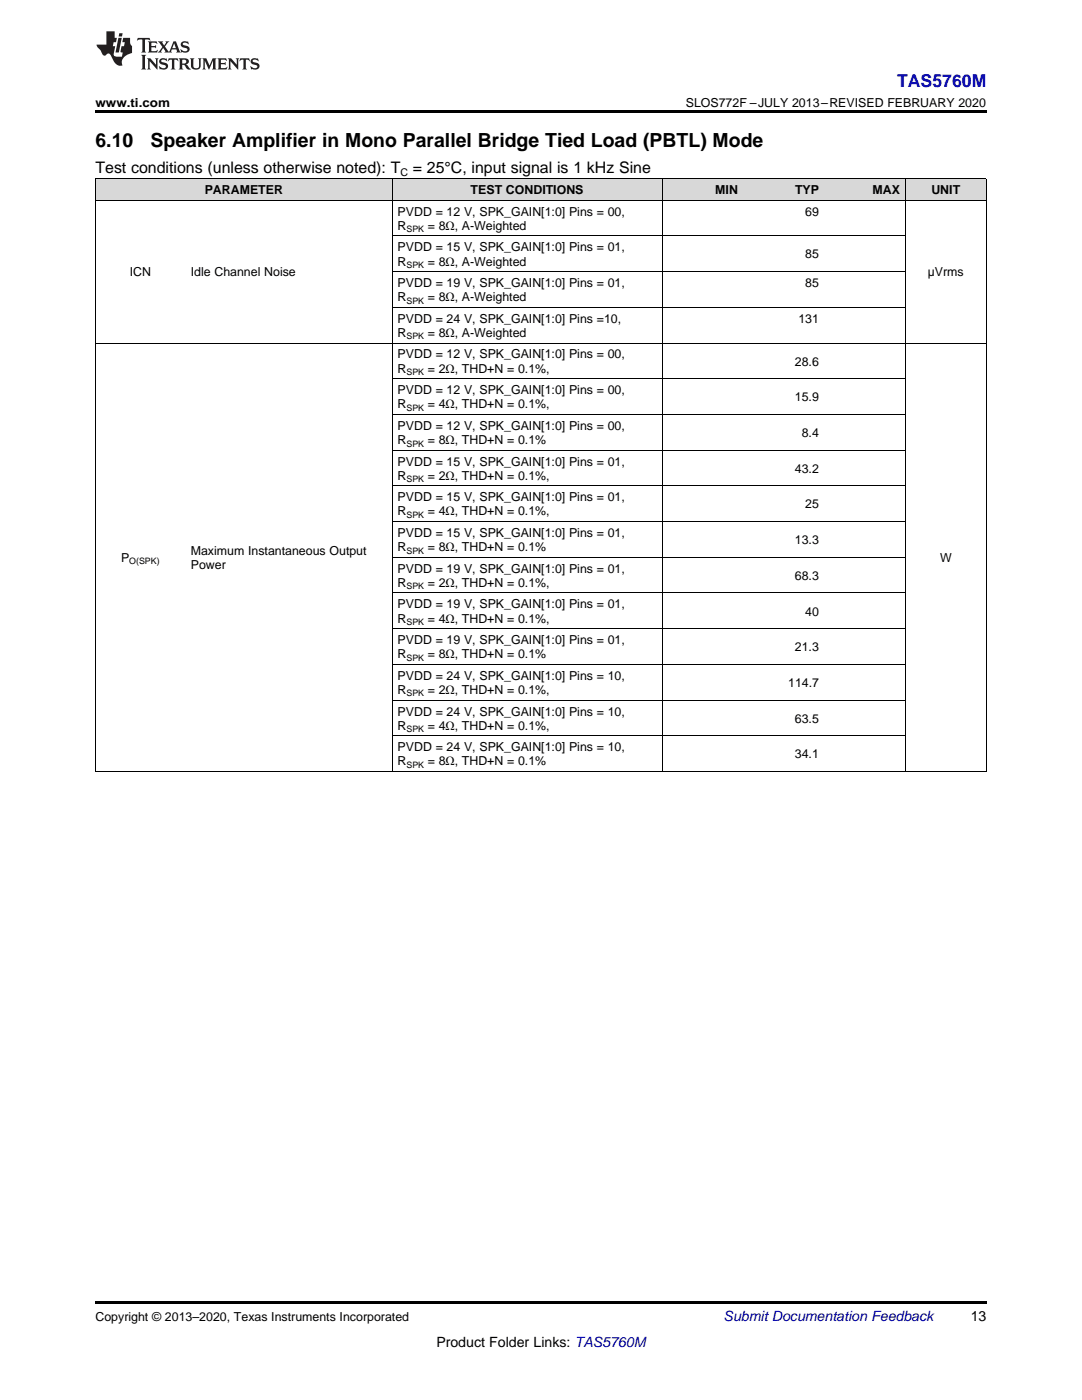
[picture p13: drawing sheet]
<svg xmlns="http://www.w3.org/2000/svg" width="216mm" height="279mm" viewBox="0 0 216 279" stroke-linecap="round" stroke-linejoin="round" font-family="sans-serif">
<defs><g id="words">
<g font-size="3.9">
<text x="19" y="29.3">6.10</text>
<text x="30.1" y="29.3">Speaker Amplifier in Mono Parallel Bridge Tied Load (PBTL) Mode</text>
</g>
<text font-size="3.5" fill="#00f" x="179" y="17.3">TAS5760M</text>
<g font-size="3.2">
<text x="19" y="34.4">Test conditions (unless otherwise noted): T</text>
<text x="82.4" y="34.4">= 25°C, input signal is 1 kHz Sine</text>
</g>
<text font-size="2.8" fill="#0000c8" x="144.4" y="263.6">Submit Documentation Feedback</text>
<g font-size="2.8">
<text x="193.7" y="263.6">13</text>
<text x="87.1" y="268.9">Product Folder Links: TAS5760M</text>
</g>
<g font-size="2.5">
<text x="19" y="21.4">www.ti.com</text>
<text x="136.8" y="21.4">SLOS772F –JULY 2013–REVISED FEBRUARY 2020</text>
<text x="40.9" y="38.7">PARAMETER</text>
<text x="93.9" y="38.7">TEST CONDITIONS</text>
<text x="142.7" y="38.7">MIN</text>
<text x="158.6" y="38.7">TYP</text>
<text x="174.1" y="38.7">MAX</text>
<text x="185.8" y="38.7">UNIT</text>
<text x="79.3" y="43">PVDD = 12 V, SPK_GAIN[1:0] Pins = 00,</text>
<text x="79.3" y="45.9">R</text>
<text x="85.4" y="45.9">= 8Ω, A-Weighted</text>
<text x="160.7" y="43">69</text>
<text x="79.3" y="50.2">PVDD = 15 V, SPK_GAIN[1:0] Pins = 01,</text>
<text x="79.3" y="53">R</text>
<text x="85.4" y="53">= 8Ω, A-Weighted</text>
<text x="160.7" y="51.6">85</text>
<text x="25.9" y="55.1">ICN</text>
<text x="38.1" y="55.1">Idle Channel Noise</text>
<text x="79.3" y="57.3">PVDD = 19 V, SPK_GAIN[1:0] Pins = 01,</text>
<text x="160.7" y="57.3">85</text>
<text x="185.1" y="55.1">µVrms</text>
<text x="79.3" y="60.1">R</text>
<text x="79.3" y="64.4">PVDD = 24 V, SPK_GAIN[1:0] Pins =10,</text>
<text x="85.4" y="60.1">= 8Ω, A-Weighted</text>
<text x="159.3" y="64.4">131</text>
<text x="79.3" y="67.2">R</text>
<text x="79.3" y="71.5">PVDD = 12 V, SPK_GAIN[1:0] Pins = 00,</text>
<text x="85.4" y="67.2">= 8Ω, A-Weighted</text>
<text x="79.3" y="74.4">R</text>
<text x="85.4" y="74.4">= 2Ω, THD+N = 0.1%,</text>
<text x="158.6" y="73">28.6</text>
<text x="79.3" y="78.7">PVDD = 12 V, SPK_GAIN[1:0] Pins = 00,</text>
<text x="79.3" y="81.5">R</text>
<text x="85.4" y="81.5">= 4Ω, THD+N = 0.1%,</text>
<text x="158.6" y="80.1">15.9</text>
<text x="79.3" y="85.8">PVDD = 12 V, SPK_GAIN[1:0] Pins = 00,</text>
<text x="79.3" y="88.6">R</text>
<text x="85.4" y="88.6">= 8Ω, THD+N = 0.1%</text>
<text x="160" y="87.2">8.4</text>
<text x="79.3" y="92.9">PVDD = 15 V, SPK_GAIN[1:0] Pins = 01,</text>
<text x="79.3" y="95.7">R</text>
<text x="85.4" y="95.7">= 2Ω, THD+N = 0.1%,</text>
<text x="158.6" y="94.3">43.2</text>
<text x="79.3" y="100">PVDD = 15 V, SPK_GAIN[1:0] Pins = 01,</text>
<text x="160.7" y="101.5">25</text>
<text x="79.3" y="102.9">R</text>
<text x="79.3" y="107.2">PVDD = 15 V, SPK_GAIN[1:0] Pins = 01,</text>
<text x="85.4" y="102.9">= 4Ω, THD+N = 0.1%,</text>
<text x="24.2" y="112.1">P</text>
<text x="38.1" y="110.7">Maximum Instantaneous Output</text>
<text x="38.1" y="113.6">Power</text>
<text x="79.3" y="110">R</text>
<text x="85.4" y="110">= 8Ω, THD+N = 0.1%</text>
<text x="158.6" y="108.6">13.3</text>
<text x="187.6" y="112.1">W</text>
<text x="79.3" y="114.3">PVDD = 19 V, SPK_GAIN[1:0] Pins = 01,</text>
<text x="79.3" y="117.1">R</text>
<text x="85.4" y="117.1">= 2Ω, THD+N = 0.1%,</text>
<text x="158.6" y="115.7">68.3</text>
<text x="79.3" y="121.4">PVDD = 19 V, SPK_GAIN[1:0] Pins = 01,</text>
<text x="79.3" y="124.2">R</text>
<text x="85.4" y="124.2">= 4Ω, THD+N = 0.1%,</text>
<text x="160.7" y="122.8">40</text>
<text x="79.3" y="128.6">PVDD = 19 V, SPK_GAIN[1:0] Pins = 01,</text>
<text x="79.3" y="131.4">R</text>
<text x="85.4" y="131.4">= 8Ω, THD+N = 0.1%</text>
<text x="158.6" y="130">21.3</text>
<text x="79.3" y="135.7">PVDD = 24 V, SPK_GAIN[1:0] Pins = 10,</text>
<text x="157.3" y="137.1">114.7</text>
<text x="79.3" y="138.5">R</text>
<text x="79.3" y="142.8">PVDD = 24 V, SPK_GAIN[1:0] Pins = 10,</text>
<text x="85.4" y="138.5">= 2Ω, THD+N = 0.1%,</text>
<text x="79.3" y="145.6">R</text>
<text x="79.3" y="149.9">PVDD = 24 V, SPK_GAIN[1:0] Pins = 10,</text>
<text x="85.4" y="145.6">= 4Ω, THD+N = 0.1%,</text>
<text x="158.6" y="144.2">63.5</text>
<text x="79.3" y="152.8">R</text>
<text x="85.4" y="152.8">= 8Ω, THD+N = 0.1%</text>
<text x="158.6" y="151.3">34.1</text>
<text x="19" y="263.6">Copyright © 2013–2020, Texas Instruments Incorporated</text>
</g>
<text font-size="2.1" x="79.9" y="35.1">C</text>
<g font-size="1.8">
<text x="81.1" y="46.4">SPK</text>
<text x="81.1" y="53.5">SPK</text>
<text x="81.1" y="60.6">SPK</text>
<text x="81.1" y="67.7">SPK</text>
<text x="81.1" y="74.9">SPK</text>
<text x="81.1" y="82">SPK</text>
<text x="81.1" y="89.1">SPK</text>
<text x="81.1" y="96.2">SPK</text>
<text x="81.1" y="103.4">SPK</text>
<text x="25.8" y="112.6">O(SPK)</text>
<text x="81.1" y="110.5">SPK</text>
<text x="81.1" y="117.6">SPK</text>
<text x="81.1" y="124.7">SPK</text>
<text x="81.1" y="131.9">SPK</text>
<text x="81.1" y="139">SPK</text>
<text x="81.1" y="146.1">SPK</text>
<text x="81.1" y="153.2">SPK</text>
</g>
</g></defs>
<g fill="#d8d8d8">
<path d="M19 35.7h18v4.3h-18z"/>
<path d="M37 35.7h41.3v4.3h-41.3z"/>
<path d="M78.3 35.7h53.9v4.3h-53.9z"/>
<path d="M132.2 35.7h16.1v4.3h-16.1z"/>
<path d="M148.3 35.7h16.2v4.3h-16.2z"/>
<path d="M164.5 35.7h16.2v4.3h-16.2z"/>
<path d="M180.7 35.7h16.1v4.3h-16.1z"/>
</g>
<path d="M19 22h177.8v.5h-177.8zM19 259.7h177.8v.5h-177.8z" fill="#000"/>
<g fill="none" stroke="#000" stroke-width=".2">
<path d="M19 40h177.8M19 35.6h177.8M19.1 35.7v118.3M78.2 35.7v118.3M132.1 35.7v118.3M180.6 35.7v118.3M196.8 35.7v118.3M78.3 54.2h102.4M78.3 47.1h102.4M19 68.5h177.8M78.3 75.6h102.4M78.3 61.3h102.4"/>
<path d="M78.3 97h102.4M78.3 89.8h102.4M78.3 82.7h102.4M78.3 118.3h102.4M78.3 111.2h102.4M78.3 104.1h102.4M78.3 139.7h102.4M78.3 132.6h102.4M78.3 125.5h102.4M19 154h177.8M78.3 146.8h102.4"/>
</g>
<g fill="#231f20">
<path d="M27.5 7.6l-.1 .5 .4-.2h.6v.1v2.1l-.2 .4h1l-.3-.4v-2.1l.1-.1h.5l.5 .2-.2-.5zM29.5 8.3l.2 .3v1.5l-.2 .4h1.8l.2-.6a1.04 1.04 0 0 1-1.3 .2v-.7h.6l.3 .2v-.6l-.3 .2h-.6v-.6l.8-.1 .4 .3-.2-.5zM31.5 8.3l.9 1.1-.9 1.1h.8l-.2-.2 .5-.7 .4 .7-.2 .2h1.5l-.1-.2 .1-.4h.9l.1 .4-.2 .2h1l-.3-.3-.7-1.9h-.5l-.9 2-.8-1 .9-1h-.8l.1 .3-.3 .5-.4-.6 .2-.2zM34.7 8.6l.4 1h-.7zM36.3 8.4a.63 .63 0 0 0-.2 .7 .63 .63 0 0 0 .6 .4l.6 .2 .1 .2a.75 .75 0 0 1-.7 .4 .75 .75 0 0 1-.6-.5l.1 .7 .1-.1a1.11 1.11 0 0 0 1.5-.6 1.13 1.13 0 0 0-1.2-.8l-.1-.4a1.04 1.04 0 0 1 1.2 .2l-.2-.5-.1 .1-.5-.2zM28.2 10.9l.2 .4v2.2l-.2 .4h1l-.3-.4v-2.2l.3-.4zM29.3 11.6l.3 .4v1.5l-.3 .4h.8l-.2-.4v-1.3l1.5 1.7v-1.9l.2-.4h-.7l.2 .4v.9l-1.1-1.3zM32 11.8a.62 .62 0 0 0-.2 .7 .62 .62 0 0 0 .6 .4l.6 .1 .1 .3a.76 .76 0 0 1-.7 .3 .76 .76 0 0 1-.6-.4l.1 .7 .1-.1a1.11 1.11 0 0 0 1.5-.6 1.13 1.13 0 0 0-1.2-.8l-.1-.4a1.04 1.04 0 0 1 1.2 .2l-.2-.6-.1 .1-.5-.1zM33.7 11.6l-.2 .6a.61 .61 0 0 1 .8-.3v1.6l-.2 .4h.9l-.2-.4v-1.6a.63 .63 0 0 1 .8 .3l-.2-.6zM35.6 11.6l.3 .4v1.5l-.3 .4h1l-.2-.2v-.8l.5 .2a.76 .76 0 0 0 1.2 .7l-1-1a.58 .58 0 0 0 .6-.5 .58 .58 0 0 0-.5-.6zM36.4 11.9h.1a.45 .45 0 0 1 .5 .1 .45 .45 0 0 1 .1 .5l-.7 .2zM37.9 11.6l.2 .2a2.17 2.17 0 0 0 .3 1.9 .99 .99 0 0 0 1.6-.6v-1.1l.2-.4h-.7l.2 .2a1.92 1.92 0 0 1-.2 1.8 .6 .6 0 0 1-.9-.5v-1.1l.2-.4zM40.4 11.6l.2 .4v1.5l-.2 .4h.7l-.2-.4v-1.4l.8 1.8 .8-1.8v1.4l-.2 .4h.9l-.2-.4v-1.5l.2-.4h-.8l-.6 1.5-.6-1.5zM43.4 11.6l.2 .4v1.5l-.2 .4h1.8l.2-.6a1.04 1.04 0 0 1-1.3 .1v-.6h.5l.4 .2v-.6l-.4 .2h-.5v-.7h.8l.3 .3-.1-.6zM45.5 11.6l.2 .4v1.5l-.2 .4h.7l-.2-.4v-1.3l1.5 1.7v-1.9l.2-.4h-.7l.2 .4v.9l-1.1-1.3zM47.9 11.6l-.1 .6a.61 .61 0 0 1 .8-.3v1.6l-.3 .4h1l-.3-.4 .1-1.6a.63 .63 0 0 1 .7 .3l-.1-.6zM50.2 11.8a.62 .62 0 0 0-.2 .7 .62 .62 0 0 0 .6 .4l.6 .1 .2 .3a.76 .76 0 0 1-.8 .3 .76 .76 0 0 1-.6-.4l.1 .7 .2-.1a1.11 1.11 0 0 0 1.5-.6 1.13 1.13 0 0 0-1.3-.8l-.1-.4a1.04 1.04 0 0 1 1.2 .2l-.1-.6-.2 .1-.5-.1z"/>
<path d="M21.2 6.3v2.6h-1.9l.1 .4 .7 .9a.91 .91 0 0 0 1 .8 .56 .56 0 0 1 .5-.3 .56 .56 0 0 1 .5 .3l.4 .8a1.53 1.53 0 0 0 1.9 1.2 1.54 1.54 0 0 1 1-2.1l.9-.3v-1.4a1.52 1.52 0 0 1-.3-1.6h-1.4l-.2 .8h.5l-.2 .8h-.4l-.2 1v.2l.4 .1-.2 .8a1.93 1.93 0 0 1-1.6-.3l.3-1.8h-.5l.2-.8h.4l.2-.8h-.4v-1.3zM23.6 7.6l-.6 2.9h.7l.6-2.9zM23.8 6.6l-.1 .7h.6l.2-.7z"/>
</g>
<use href="#words"/>
</svg>
